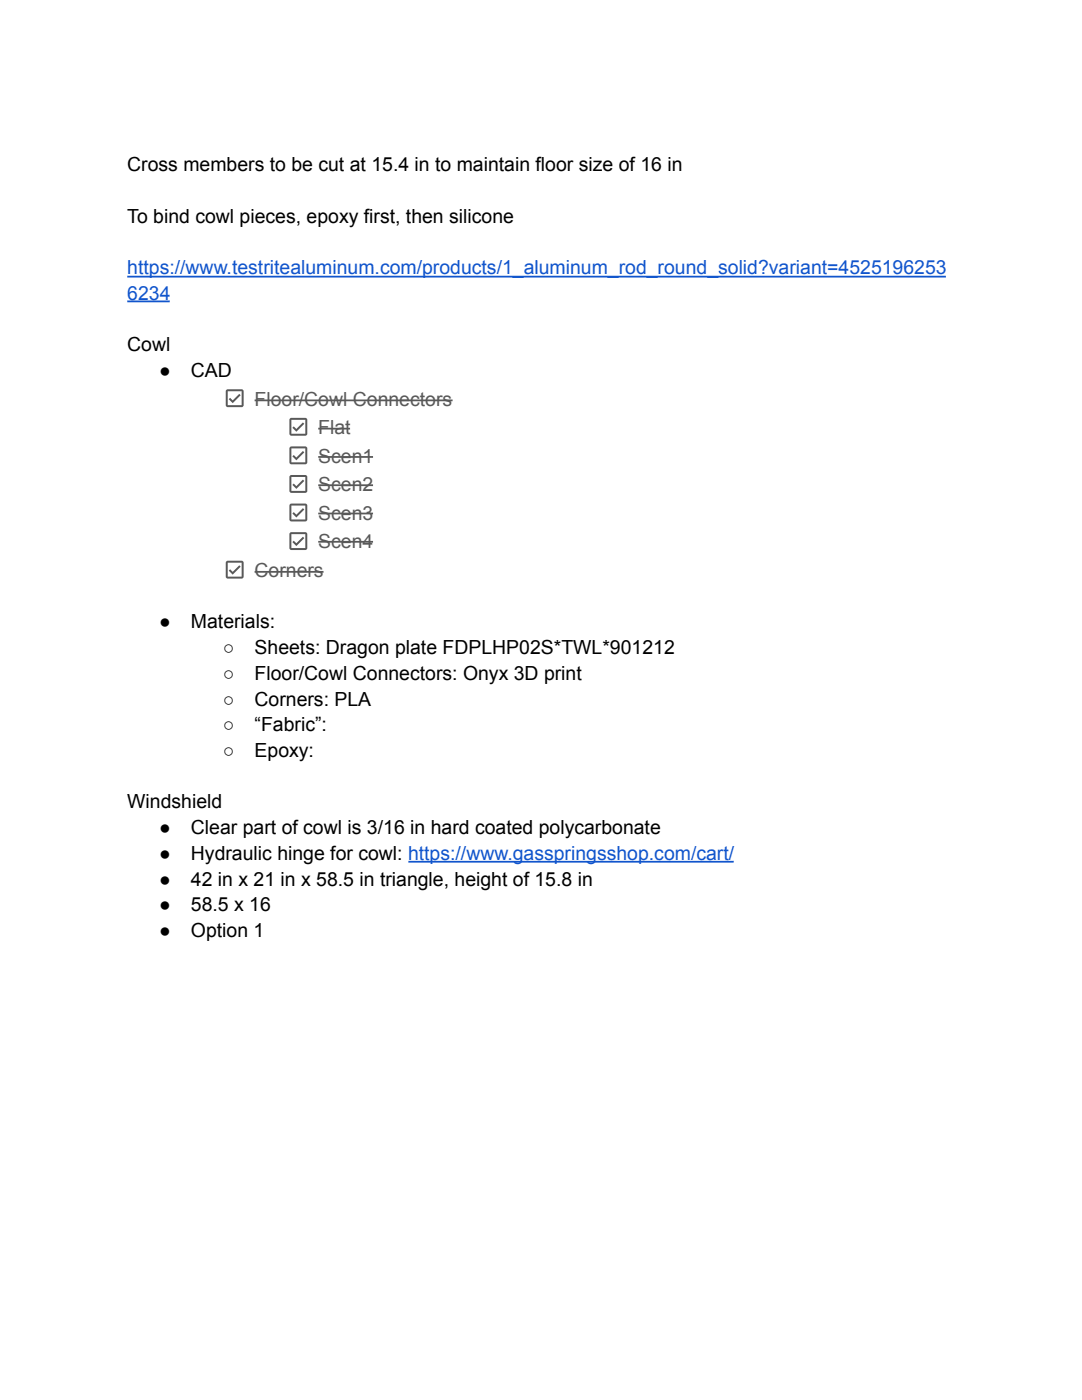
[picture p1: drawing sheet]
<svg xmlns="http://www.w3.org/2000/svg" width="216mm" height="279mm" viewBox="0 0 216 279" stroke-linecap="round" stroke-linejoin="round" font-family="sans-serif">
<defs><g id="words">
<g font-size="3.9">
<text x="25.4" y="34.2">Cross members to be cut at 15.4 in to maintain floor size of 16 in</text>
<text x="25.4" y="44.4">To bind cowl pieces, epoxy first, then silicone</text>
<text x="25.4" y="70.1">Cowl</text>
<text x="31.7" y="75.2">●</text>
<text x="38.1" y="75.2">CAD</text>
<text x="31.7" y="125.4">●</text>
<text x="38.1" y="125.4">Materials:</text>
<text x="44.4" y="130.5">○</text>
<text x="50.8" y="130.5">Sheets: Dragon plate FDPLHP02S*TWL*901212</text>
<text x="44.4" y="135.7">○</text>
<text x="50.8" y="135.7">Floor/Cowl Connectors: Onyx 3D print</text>
<text x="44.4" y="140.8">○</text>
<text x="50.8" y="140.8">Corners: PLA</text>
<text x="44.4" y="145.9">○</text>
<text x="50.8" y="145.9">“Fabric”:</text>
<text x="44.4" y="151.1">○</text>
<text x="50.8" y="151.1">Epoxy:</text>
<text x="25.4" y="161.3">Windshield</text>
<text x="31.7" y="166.5">●</text>
<text x="38.1" y="166.5">Clear part of cowl is 3/16 in hard coated polycarbonate</text>
<text x="31.7" y="171.6">●</text>
<text x="38.1" y="171.6">Hydraulic hinge for cowl: https://www.gasspringsshop.com/cart/</text>
<text x="31.7" y="176.7">●</text>
<text x="38.1" y="176.7">42 in x 21 in x 58.5 in triangle, height of 15.8 in</text>
<text x="31.7" y="181.9">●</text>
<text x="38.1" y="181.9">58.5 x 16</text>
<text x="31.7" y="187">●</text>
<text x="38.1" y="187">Option 1</text>
</g>
<g font-size="3.9" fill="#15c">
<text x="25.4" y="54.7">https://www.testritealuminum.com/products/1_aluminum_rod_round_solid?variant=4525196253</text>
<text x="25.4" y="59.8">6234</text>
</g>
<g font-size="3.9" fill="#595959">
<text x="50.8" y="80.9">Floor/Cowl Connectors</text>
<text x="63.5" y="86.6">Flat</text>
<text x="63.5" y="92.3">Scen1</text>
<text x="63.5" y="98">Scen2</text>
<text x="63.5" y="103.7">Scen3</text>
<text x="63.5" y="109.4">Scen4</text>
<text x="50.8" y="115.1">Corners</text>
</g>
</g></defs>
<path d="M25.4 55.2h163.3M25.4 60.1h8.5M81.5 172h64.9" fill="none" stroke="#15c" stroke-width=".35"/>
<path d="M50.8 79.9h39.5M63.5 85.5h6.3M63.5 91.2h10.9M63.5 96.8h10.9M50.8 114.1h13.8M63.5 102.5h10.9M63.5 108.1h10.9" fill="none" stroke="#595959" stroke-width=".35"/>
<g fill="#595959">
<path d="M45.1 77.9l-.1 3 .2 .3 3 .1 .4-.2v-3l-.2-.4h-3zM45.4 78.1h2.8v2.8h-2.8zM45.6 79.7l.8 .8 1.6-1.6-.3-.3-1.3 1.3-.5-.5z" fill-rule="evenodd"/>
<path d="M57.8 83.6l-.1 3 .2 .3 3 .1 .4-.2v-3l-.2-.4h-3zM58.1 83.8h2.8v2.8h-2.8zM58.3 85.4l.8 .8 1.6-1.6-.3-.3-1.3 1.3-.5-.5z" fill-rule="evenodd"/>
<path d="M57.8 89.3l-.1 3 .2 .3 3 .1 .4-.2v-3l-.2-.4h-3zM58.1 89.5h2.8v2.8h-2.8zM58.3 91.1l.8 .8 1.6-1.6-.3-.3-1.3 1.3-.5-.5z" fill-rule="evenodd"/>
<path d="M57.8 95l-.1 3 .2 .3 3 .1 .4-.2v-3l-.2-.4h-3zM58.1 95.2h2.8v2.8h-2.8zM58.3 96.8l.8 .8 1.6-1.6-.3-.3-1.3 1.3-.5-.5z" fill-rule="evenodd"/>
<path d="M57.8 100.7l-.1 3 .2 .3 3 .1 .4-.2v-3l-.2-.3-3-.1zM58.1 100.9h2.8v2.8h-2.8zM58.3 102.5l.8 .8 1.6-1.6-.3-.3-1.3 1.3-.5-.5z" fill-rule="evenodd"/>
<path d="M57.8 106.4l-.1 3 .2 .3 3 .1 .4-.2v-3l-.2-.3-3-.1zM58.1 106.6h2.8v2.8h-2.8zM58.3 108.2l.8 .8 1.6-1.6-.3-.3-1.3 1.3-.5-.5z" fill-rule="evenodd"/>
<path d="M45.1 112.1l-.1 3 .2 .3 3 .1 .4-.2v-3l-.2-.3-3-.1zM45.4 112.3h2.8v2.8h-2.8zM45.6 113.9l.8 .8 1.6-1.6-.3-.3-1.3 1.3-.5-.5z" fill-rule="evenodd"/>
</g>
<use href="#words"/>
</svg>
